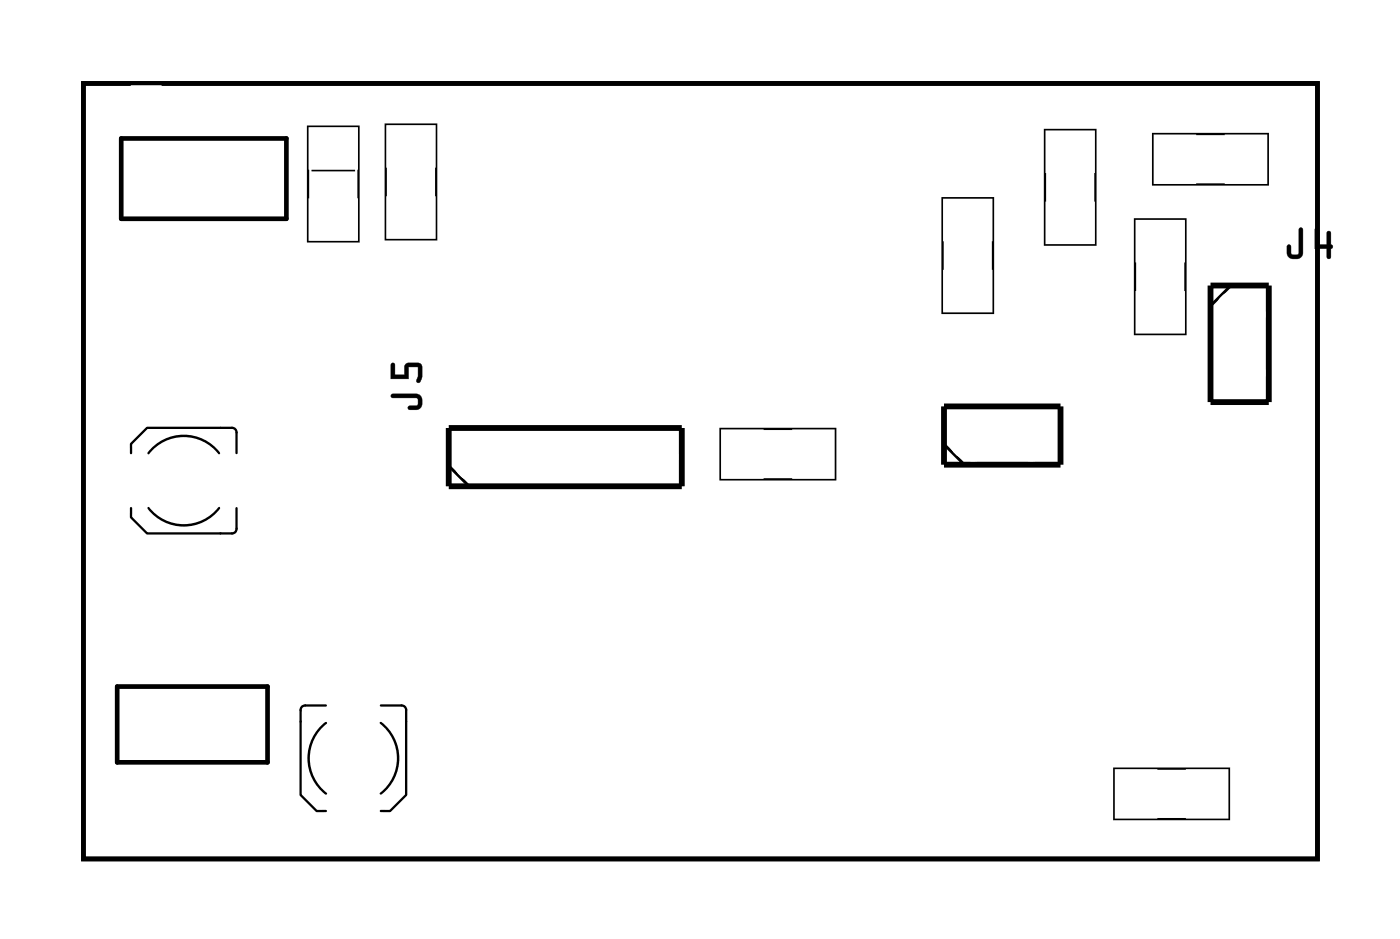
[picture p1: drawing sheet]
<svg xmlns="http://www.w3.org/2000/svg" width="61mm" height="41mm" viewBox="0 0 61 41" stroke-linecap="round" stroke-linejoin="round" font-family="sans-serif">
<path d="M3.6 3.6h53.8v33.8h-53.8zM5.3 6h7.2v3.5h-7.2zM5.1 29.9h6.6v3.3h-6.6z" fill="none" stroke="#000" stroke-width=".2"/>
<path d="M3.6 3.6h53.8v33.8h-53.8z" fill="none" stroke="#000" stroke-width=".04"/>
<g fill="#000">
<path d="M17.1 17.2h1a.36 .36 0 0 1 .3 .3 .36 .36 0 0 1-.3 .4h-.3v-.1v-.1h.4v-.4h-1.1zM17.1 15.8l.1 .1v.4h.4l.1-.4 .6-.1 .1 .2v.4a.15 .15 0 0 1 0 .2 .15 .15 0 0 1-.2 0v-.6h-.4v.5h-.8z"/>
<path d="M17.1 17.2h1a.37 .37 0 0 1 .3 .3 .37 .37 0 0 1-.3 .4h-.2a.1 .1 0 0 1-.1-.1 .1 .1 0 0 1 .1-.1h.3v-.3h-1.1zM17.1 17.2v.1h1.1v.4l-.4 .1 .3 .1a.35 .35 0 0 0 .3-.4 .35 .35 0 0 0-.3-.3zM17.1 15.8l.1 .1v.4h.4l.1-.4 .6-.1 .1 .2-.1 .6a.1 .1 0 0 1-.1 .1 .1 .1 0 0 1 0-.1v-.6h-.4v.5h-.8zM17.1 15.8l-.1 .7h.8v-.5h.4v.6v.1l.1-.1 .1-.6-.1-.2-.6 .1-.1 .4h-.4v-.4z"/>
<path d="M56.6 9.9l.2 .1v1a.37 .37 0 0 1-.4 .3 .37 .37 0 0 1-.3-.3v-.2a.1 .1 0 0 1 .1-.1 .1 .1 0 0 1 .1 .1v.3h.3zM56.7 10l-.1 1.1h-.3l-.1-.4h-.1v.3a.35 .35 0 0 0 .3 .3 .35 .35 0 0 0 .4-.3v-1zM57.3 9.9l.2 .1v.7h.3v-.5a.1 .1 0 0 1 .1-.1 .1 .1 0 0 1 .1 .1v.5a.09 .09 0 0 1 .1 0 .09 .09 0 0 1-.1 .1v.4a.1 .1 0 0 1-.1 .1 .1 .1 0 0 1-.1-.1v-.4h-.5zM57.4 10l-.1 .8h.5l.1 .4 .1 .1v-.5h.1l-.1-.1v-.6h-.1l-.1 .6h-.3v-.7z"/>
<path d="M56.6 9.9l.2 .1v1a.36 .36 0 0 1-.4 .3 .36 .36 0 0 1-.3-.3v-.3h.1h.1v.4h.3zM57.3 9.9l.2 .1v.7h.3v-.6h.2v.6l.1 .1h-.1v.5l-.2-.1v-.4h-.5z"/>
</g>
<g fill="none" stroke="#000" stroke-width=".1">
<path d="M9.6 19.8a1.95 1.95 0 0 0-3.1 0M10.1 18.6h-3.7l-.7 .7v.4M10.1 18.6l.2 .2v.9M13.4 5.5h2.2v5h-2.2zM13.6 7.4h1.9M16.8 5.4h2.2v5h-2.2zM31.4 18.7h5v2.2h-5zM41.1 8.6h2.2v5h-2.2zM45.6 5.7h2.2v5h-2.2zM49.5 9.6h2.2v5h-2.2zM50.3 5.8h5v2.2h-5zM5.7 22.1v.4l.7 .7h3.8l.1-.2v-.9"/>
<path d="M9.6 22.1a1.95 1.95 0 0 1-3.1 0M14.2 30.7h-.9l-.2 .2v3.7l.7 .7h.4M14.2 31.5a1.95 1.95 0 0 0 0 3.1M16.6 31.5a1.95 1.95 0 0 1 0 3.1M16.6 30.7h.9l.2 .2v3.7l-.7 .7h-.4M48.6 33.5h5v2.2h-5z"/>
</g>
<path d="M19.6 18.7h10.1v2.5h-10.1zM41.2 17.7h5v2.6h-5zM52.8 12.4h2.5v5.1h-2.5z" fill="none" stroke="#000" stroke-width=".25"/>
<path d="M41.2 19.4l.8 .9M53.7 12.4l-.9 .9M19.6 20.3l.9 .9" fill="none" stroke="#000" stroke-width=".13"/>
<path d="M5.5 33.6h1.2v2.2h-1.2z" fill="#fff"/>
<path d="M5.5 33.6h1.2v2.2h-1.2z" fill="none" stroke="#fff" stroke-width=".25"/>
<path d="M7.8 33.6h1.2v2.2h-1.2z" fill="#fff"/>
<path d="M7.8 33.6h1.2v2.2h-1.2z" fill="none" stroke="#fff" stroke-width=".25"/>
<path d="M10.1 33.6h1.2v2.2h-1.2z" fill="#fff"/>
<path d="M10.1 33.6h1.2v2.2h-1.2z" fill="none" stroke="#fff" stroke-width=".25"/>
<path d="M6.6 27.4h3.6v2.2h-3.6z" fill="#fff"/>
<path d="M6.6 27.4h3.6v2.2h-3.6z" fill="none" stroke="#fff" stroke-width=".25"/>
<path d="M48.7 33.6h1.6v1.9h-1.6z" fill="#fff"/>
<path d="M48.7 33.6h1.6v1.9h-1.6z" fill="none" stroke="#fff" stroke-width=".25"/>
<path d="M51.8 33.6h1.6v1.9h-1.6z" fill="#fff"/>
<path d="M51.8 33.6h1.6v1.9h-1.6z" fill="none" stroke="#fff" stroke-width=".25"/>
<circle cx="24.1" cy="12.6" r="1" fill="#fff"/>
<circle cx="24.1" cy="12.6" r="1" fill="none" stroke="#fff" stroke-width="1.3" stroke-linecap="butt"/>
<circle cx="25.3" cy="9.2" r="1" fill="#fff"/>
<circle cx="25.3" cy="9.2" r="1" fill="none" stroke="#fff" stroke-width="1.3" stroke-linecap="butt"/>
<circle cx="33.4" cy="12.6" r="1" fill="#fff"/>
<circle cx="33.4" cy="12.6" r="1" fill="none" stroke="#fff" stroke-width="1.3" stroke-linecap="butt"/>
<circle cx="32" cy="9.2" r="1" fill="#fff"/>
<circle cx="32" cy="9.2" r="1" fill="none" stroke="#fff" stroke-width="1.3" stroke-linecap="butt"/>
<circle cx="20.8" cy="19.9" r=".74" fill="#fff"/>
<circle cx="20.8" cy="19.9" r=".74" fill="none" stroke="#fff" stroke-width=".76" stroke-linecap="butt"/>
<circle cx="23.4" cy="19.9" r=".74" fill="#fff"/>
<circle cx="23.4" cy="19.9" r=".74" fill="none" stroke="#fff" stroke-width=".76" stroke-linecap="butt"/>
<circle cx="25.9" cy="19.9" r=".74" fill="#fff"/>
<circle cx="25.9" cy="19.9" r=".74" fill="none" stroke="#fff" stroke-width=".76" stroke-linecap="butt"/>
<circle cx="28.5" cy="19.9" r=".74" fill="#fff"/>
<circle cx="28.5" cy="19.9" r=".74" fill="none" stroke="#fff" stroke-width=".76" stroke-linecap="butt"/>
<circle cx="20.8" cy="19.9" r=".74" fill="#fff"/>
<circle cx="20.8" cy="19.9" r=".74" fill="none" stroke="#fff" stroke-width=".76" stroke-linecap="butt"/>
<circle cx="23.4" cy="19.9" r=".74" fill="#fff"/>
<circle cx="23.4" cy="19.9" r=".74" fill="none" stroke="#fff" stroke-width=".76" stroke-linecap="butt"/>
<circle cx="25.9" cy="19.9" r=".74" fill="#fff"/>
<circle cx="25.9" cy="19.9" r=".74" fill="none" stroke="#fff" stroke-width=".76" stroke-linecap="butt"/>
<circle cx="28.5" cy="19.9" r=".74" fill="#fff"/>
<circle cx="28.5" cy="19.9" r=".74" fill="none" stroke="#fff" stroke-width=".76" stroke-linecap="butt"/>
<path d="M13.6 5.7h1.9v1.6h-1.9z" fill="#fff"/>
<path d="M13.6 5.7h1.9v1.6h-1.9z" fill="none" stroke="#fff" stroke-width=".25"/>
<path d="M13.6 8.8h1.9v1.6h-1.9z" fill="#fff"/>
<path d="M13.6 8.8h1.9v1.6h-1.9z" fill="none" stroke="#fff" stroke-width=".25"/>
<path d="M17 8.7h1.9v1.6h-1.9z" fill="#fff"/>
<path d="M17 8.7h1.9v1.6h-1.9z" fill="none" stroke="#fff" stroke-width=".25"/>
<path d="M17 5.6h1.9v1.6h-1.9z" fill="#fff"/>
<path d="M17 5.6h1.9v1.6h-1.9z" fill="none" stroke="#fff" stroke-width=".25"/>
<circle cx="54" cy="13.7" r=".74" fill="#fff"/>
<circle cx="54" cy="13.7" r=".74" fill="none" stroke="#fff" stroke-width=".76" stroke-linecap="butt"/>
<circle cx="54" cy="16.3" r=".74" fill="#fff"/>
<circle cx="54" cy="16.3" r=".74" fill="none" stroke="#fff" stroke-width=".76" stroke-linecap="butt"/>
<circle cx="54" cy="13.7" r=".74" fill="#fff"/>
<circle cx="54" cy="13.7" r=".74" fill="none" stroke="#fff" stroke-width=".76" stroke-linecap="butt"/>
<circle cx="54" cy="16.3" r=".74" fill="#fff"/>
<circle cx="54" cy="16.3" r=".74" fill="none" stroke="#fff" stroke-width=".76" stroke-linecap="butt"/>
<path d="M45.7 8.9h1.9v1.6h-1.9z" fill="#fff"/>
<path d="M45.7 8.9h1.9v1.6h-1.9z" fill="none" stroke="#fff" stroke-width=".25"/>
<path d="M45.7 5.8h1.9v1.6h-1.9z" fill="#fff"/>
<path d="M45.7 5.8h1.9v1.6h-1.9z" fill="none" stroke="#fff" stroke-width=".25"/>
<path d="M50.4 6h1.6v1.9h-1.6z" fill="#fff"/>
<path d="M50.4 6h1.6v1.9h-1.6z" fill="none" stroke="#fff" stroke-width=".25"/>
<path d="M53.5 6h1.6v1.9h-1.6z" fill="#fff"/>
<path d="M53.5 6h1.6v1.9h-1.6z" fill="none" stroke="#fff" stroke-width=".25"/>
<path d="M49.6 12.8h1.9v1.6h-1.9z" fill="#fff"/>
<path d="M49.6 12.8h1.9v1.6h-1.9z" fill="none" stroke="#fff" stroke-width=".25"/>
<path d="M49.6 9.7h1.9v1.6h-1.9z" fill="#fff"/>
<path d="M49.6 9.7h1.9v1.6h-1.9z" fill="none" stroke="#fff" stroke-width=".25"/>
<path d="M41.2 8.8h1.9v1.6h-1.9z" fill="#fff"/>
<path d="M41.2 8.8h1.9v1.6h-1.9z" fill="none" stroke="#fff" stroke-width=".25"/>
<path d="M41.2 11.9h1.9v1.6h-1.9z" fill="#fff"/>
<path d="M41.2 11.9h1.9v1.6h-1.9z" fill="none" stroke="#fff" stroke-width=".25"/>
<path d="M31.6 18.8h1.6v1.9h-1.6z" fill="#fff"/>
<path d="M31.6 18.8h1.6v1.9h-1.6z" fill="none" stroke="#fff" stroke-width=".25"/>
<path d="M34.7 18.8h1.6v1.9h-1.6z" fill="#fff"/>
<path d="M34.7 18.8h1.6v1.9h-1.6z" fill="none" stroke="#fff" stroke-width=".25"/>
<path d="M24 14.6h2.5v2.6h-2.5z" fill="#fff"/>
<path d="M24 14.6h2.5v2.6h-2.5z" fill="none" stroke="#fff" stroke-width=".25"/>
<path d="M30.8 14.7h2.5v2.6h-2.5z" fill="#fff"/>
<path d="M30.8 14.7h2.5v2.6h-2.5z" fill="none" stroke="#fff" stroke-width=".25"/>
<path d="M6.5 25.3h5.7v4.3h-5.7z" fill="#fff"/>
<path d="M6.5 25.3h5.7v4.3h-5.7z" fill="none" stroke="#fff" stroke-width=".25"/>
<path d="M51.9 30.2h1.4v1.4h-1.4z" fill="#fff"/>
<path d="M51.9 30.2h1.4v1.4h-1.4z" fill="none" stroke="#fff" stroke-width=".76" stroke-linecap="butt"/>
<circle cx="52.6" cy="30.9" r=".7" fill="#fff"/>
<circle cx="52.6" cy="30.9" r=".7" fill="none" stroke="#fff" stroke-width=".76" stroke-linecap="butt"/>
<circle cx="52.6" cy="23.3" r=".7" fill="#fff"/>
<circle cx="52.6" cy="23.3" r=".7" fill="none" stroke="#fff" stroke-width=".76" stroke-linecap="butt"/>
<circle cx="50.1" cy="30.9" r=".7" fill="#fff"/>
<circle cx="50.1" cy="30.9" r=".7" fill="none" stroke="#fff" stroke-width=".76" stroke-linecap="butt"/>
<circle cx="50.1" cy="23.3" r=".7" fill="#fff"/>
<circle cx="50.1" cy="23.3" r=".7" fill="none" stroke="#fff" stroke-width=".76" stroke-linecap="butt"/>
<circle cx="47.5" cy="30.9" r=".7" fill="#fff"/>
<circle cx="47.5" cy="30.9" r=".7" fill="none" stroke="#fff" stroke-width=".76" stroke-linecap="butt"/>
<circle cx="47.5" cy="23.3" r=".7" fill="#fff"/>
<circle cx="47.5" cy="23.3" r=".7" fill="none" stroke="#fff" stroke-width=".76" stroke-linecap="butt"/>
<circle cx="45" cy="30.9" r=".7" fill="#fff"/>
<circle cx="45" cy="30.9" r=".7" fill="none" stroke="#fff" stroke-width=".76" stroke-linecap="butt"/>
<circle cx="45" cy="23.3" r=".7" fill="#fff"/>
<circle cx="45" cy="23.3" r=".7" fill="none" stroke="#fff" stroke-width=".76" stroke-linecap="butt"/>
<circle cx="42.5" cy="30.9" r=".7" fill="#fff"/>
<circle cx="42.5" cy="30.9" r=".7" fill="none" stroke="#fff" stroke-width=".76" stroke-linecap="butt"/>
<circle cx="42.5" cy="23.3" r=".7" fill="#fff"/>
<circle cx="42.5" cy="23.3" r=".7" fill="none" stroke="#fff" stroke-width=".76" stroke-linecap="butt"/>
<circle cx="39.9" cy="30.9" r=".7" fill="#fff"/>
<circle cx="39.9" cy="30.9" r=".7" fill="none" stroke="#fff" stroke-width=".76" stroke-linecap="butt"/>
<circle cx="39.9" cy="23.3" r=".7" fill="#fff"/>
<circle cx="39.9" cy="23.3" r=".7" fill="none" stroke="#fff" stroke-width=".76" stroke-linecap="butt"/>
<circle cx="37.4" cy="30.9" r=".7" fill="#fff"/>
<circle cx="37.4" cy="30.9" r=".7" fill="none" stroke="#fff" stroke-width=".76" stroke-linecap="butt"/>
<circle cx="37.4" cy="23.3" r=".7" fill="#fff"/>
<circle cx="37.4" cy="23.3" r=".7" fill="none" stroke="#fff" stroke-width=".76" stroke-linecap="butt"/>
<circle cx="34.8" cy="30.9" r=".7" fill="#fff"/>
<circle cx="34.8" cy="30.9" r=".7" fill="none" stroke="#fff" stroke-width=".76" stroke-linecap="butt"/>
<circle cx="34.8" cy="23.3" r=".7" fill="#fff"/>
<circle cx="34.8" cy="23.3" r=".7" fill="none" stroke="#fff" stroke-width=".76" stroke-linecap="butt"/>
<circle cx="32.3" cy="30.9" r=".7" fill="#fff"/>
<circle cx="32.3" cy="30.9" r=".7" fill="none" stroke="#fff" stroke-width=".76" stroke-linecap="butt"/>
<circle cx="32.3" cy="23.3" r=".7" fill="#fff"/>
<circle cx="32.3" cy="23.3" r=".7" fill="none" stroke="#fff" stroke-width=".76" stroke-linecap="butt"/>
<circle cx="29.8" cy="30.9" r=".7" fill="#fff"/>
<circle cx="29.8" cy="30.9" r=".7" fill="none" stroke="#fff" stroke-width=".76" stroke-linecap="butt"/>
<circle cx="29.8" cy="23.3" r=".7" fill="#fff"/>
<circle cx="29.8" cy="23.3" r=".7" fill="none" stroke="#fff" stroke-width=".76" stroke-linecap="butt"/>
<circle cx="27.2" cy="30.9" r=".7" fill="#fff"/>
<circle cx="27.2" cy="30.9" r=".7" fill="none" stroke="#fff" stroke-width=".76" stroke-linecap="butt"/>
<circle cx="27.2" cy="23.3" r=".7" fill="#fff"/>
<circle cx="27.2" cy="23.3" r=".7" fill="none" stroke="#fff" stroke-width=".76" stroke-linecap="butt"/>
<circle cx="24.7" cy="30.9" r=".7" fill="#fff"/>
<circle cx="24.7" cy="30.9" r=".7" fill="none" stroke="#fff" stroke-width=".76" stroke-linecap="butt"/>
<circle cx="24.7" cy="23.3" r=".7" fill="#fff"/>
<circle cx="24.7" cy="23.3" r=".7" fill="none" stroke="#fff" stroke-width=".76" stroke-linecap="butt"/>
<circle cx="22.1" cy="30.9" r=".7" fill="#fff"/>
<circle cx="22.1" cy="30.9" r=".7" fill="none" stroke="#fff" stroke-width=".76" stroke-linecap="butt"/>
<circle cx="22.1" cy="23.3" r=".7" fill="#fff"/>
<circle cx="22.1" cy="23.3" r=".7" fill="none" stroke="#fff" stroke-width=".76" stroke-linecap="butt"/>
<circle cx="19.6" cy="30.9" r=".7" fill="#fff"/>
<circle cx="19.6" cy="30.9" r=".7" fill="none" stroke="#fff" stroke-width=".76" stroke-linecap="butt"/>
<circle cx="19.6" cy="23.3" r=".7" fill="#fff"/>
<circle cx="19.6" cy="23.3" r=".7" fill="none" stroke="#fff" stroke-width=".76" stroke-linecap="butt"/>
<path d="M9.3 15.6h1.5v1.4h-1.5z" fill="#fff"/>
<path d="M9.3 15.6h1.5v1.4h-1.5z" fill="none" stroke="#fff" stroke-width=".76" stroke-linecap="butt"/>
<circle cx="10.1" cy="16.3" r=".74" fill="#fff"/>
<circle cx="10.1" cy="16.3" r=".74" fill="none" stroke="#fff" stroke-width=".76" stroke-linecap="butt"/>
<circle cx="10.1" cy="13.8" r=".74" fill="#fff"/>
<circle cx="10.1" cy="13.8" r=".74" fill="none" stroke="#fff" stroke-width=".76" stroke-linecap="butt"/>
<path d="M14.6 33.5h1.6v2.6h-1.6z" fill="#fff"/>
<path d="M14.6 33.5h1.6v2.6h-1.6z" fill="none" stroke="#fff" stroke-width=".25"/>
<path d="M14.6 29.9h1.6v2.6h-1.6z" fill="#fff"/>
<path d="M14.6 29.9h1.6v2.6h-1.6z" fill="none" stroke="#fff" stroke-width=".25"/>
<path d="M4.9 20.1h2.6v1.6h-2.6z" fill="#fff"/>
<path d="M4.9 20.1h2.6v1.6h-2.6z" fill="none" stroke="#fff" stroke-width=".25"/>
<path d="M8.5 20.1h2.6v1.6h-2.6z" fill="#fff"/>
<path d="M8.5 20.1h2.6v1.6h-2.6z" fill="none" stroke="#fff" stroke-width=".25"/>
<path d="M11 3.9h1.1v1.5h-1.1z" fill="#fff"/>
<path d="M11 3.9h1.1v1.5h-1.1z" fill="none" stroke="#fff" stroke-width=".25"/>
<path d="M11 10.1h1.1v1.5h-1.1z" fill="#fff"/>
<path d="M11 10.1h1.1v1.5h-1.1z" fill="none" stroke="#fff" stroke-width=".25"/>
<path d="M8.5 3.9h1v1.5h-1z" fill="#fff"/>
<path d="M8.5 3.9h1v1.5h-1z" fill="none" stroke="#fff" stroke-width=".25"/>
<path d="M5.8 3.8h1.1v1.6h-1.1z" fill="#fff"/>
<path d="M5.8 3.8h1.1v1.6h-1.1z" fill="none" stroke="#fff" stroke-width=".25"/>
<path d="M4.2 20.3h2.9v1.3h-2.9z" fill="#fff"/>
<path d="M4.2 20.3h2.9v1.3h-2.9z" fill="none" stroke="#fff" stroke-width=".25"/>
<path d="M14.9 29.1h1v2.7h-1z" fill="#fff"/>
<path d="M14.9 29.1h1v2.7h-1z" fill="none" stroke="#fff" stroke-width=".25"/>
<path d="M8.8 20.2h3.3v1.5h-3.3z" fill="#fff"/>
<path d="M8.8 20.2h3.3v1.5h-3.3z" fill="none" stroke="#fff" stroke-width=".25"/>
<path d="M14.7 33.5h1.4v3.3h-1.4z" fill="#fff"/>
<path d="M14.7 33.5h1.4v3.3h-1.4z" fill="none" stroke="#fff" stroke-width=".25"/>
<path d="M10.9 4.4h1v1.1h-1z" fill="#fff"/>
<path d="M10.9 4.4h1v1.1h-1z" fill="none" stroke="#fff" stroke-width=".25"/>
<path d="M8.4 4.4h1v1.1h-1z" fill="#fff"/>
<path d="M8.4 4.4h1v1.1h-1z" fill="none" stroke="#fff" stroke-width=".25"/>
<path d="M5.9 4.4h1v1.1h-1z" fill="#fff"/>
<path d="M5.9 4.4h1v1.1h-1z" fill="none" stroke="#fff" stroke-width=".25"/>
<path d="M10.9 10h1v1.2h-1z" fill="#fff"/>
<path d="M10.9 10h1v1.2h-1z" fill="none" stroke="#fff" stroke-width=".25"/>
<path d="M8.4 10h1v1.2h-1z" fill="#fff"/>
<path d="M8.4 10h1v1.2h-1z" fill="none" stroke="#fff" stroke-width=".25"/>
<path d="M5.9 10h1v1.2h-1z" fill="#fff"/>
<path d="M5.9 10h1v1.2h-1z" fill="none" stroke="#fff" stroke-width=".25"/>
<circle cx="10.4" cy="7.8" r=".43" fill="#fff"/>
<circle cx="10.4" cy="7.8" r=".43" fill="none" stroke="#fff" stroke-width=".25"/>
<circle cx="7.4" cy="7.8" r=".43" fill="#fff"/>
<circle cx="7.4" cy="7.8" r=".43" fill="none" stroke="#fff" stroke-width=".25"/>
<circle cx="10.4" cy="7.8" r=".43" fill="#fff"/>
<circle cx="10.4" cy="7.8" r=".43" fill="none" stroke="#fff" stroke-width=".25"/>
<circle cx="7.4" cy="7.8" r=".43" fill="#fff"/>
<circle cx="7.4" cy="7.8" r=".43" fill="none" stroke="#fff" stroke-width=".25"/>
<circle cx="10.4" cy="7.8" r=".43" fill="#fff"/>
<circle cx="10.4" cy="7.8" r=".43" fill="none" stroke="#fff" stroke-width=".25"/>
<circle cx="7.4" cy="7.8" r=".43" fill="#fff"/>
<circle cx="7.4" cy="7.8" r=".43" fill="none" stroke="#fff" stroke-width=".25"/>
<circle cx="42.4" cy="19" r=".74" fill="#fff"/>
<circle cx="42.4" cy="19" r=".74" fill="none" stroke="#fff" stroke-width=".76" stroke-linecap="butt"/>
<circle cx="45" cy="19" r=".74" fill="#fff"/>
<circle cx="45" cy="19" r=".74" fill="none" stroke="#fff" stroke-width=".76" stroke-linecap="butt"/>
<circle cx="42.4" cy="19" r=".74" fill="#fff"/>
<circle cx="42.4" cy="19" r=".74" fill="none" stroke="#fff" stroke-width=".76" stroke-linecap="butt"/>
<circle cx="45" cy="19" r=".74" fill="#fff"/>
<circle cx="45" cy="19" r=".74" fill="none" stroke="#fff" stroke-width=".76" stroke-linecap="butt"/>
<circle cx="33.4" cy="12.5" r=".64" fill="#fff"/>
<circle cx="33.4" cy="12.5" r=".64" fill="none" stroke="#fff" stroke-width=".51"/>
<circle cx="23.9" cy="12.5" r=".64" fill="#fff"/>
<circle cx="23.9" cy="12.5" r=".64" fill="none" stroke="#fff" stroke-width=".51"/>
<circle cx="32" cy="9.1" r=".64" fill="#fff"/>
<circle cx="32" cy="9.1" r=".64" fill="none" stroke="#fff" stroke-width=".51"/>
<circle cx="32" cy="15.8" r=".64" fill="#fff"/>
<circle cx="32" cy="15.8" r=".64" fill="none" stroke="#fff" stroke-width=".51"/>
<circle cx="25.3" cy="15.8" r=".64" fill="#fff"/>
<circle cx="25.3" cy="15.8" r=".64" fill="none" stroke="#fff" stroke-width=".51"/>
<circle cx="25.3" cy="9.1" r=".64" fill="#fff"/>
<circle cx="25.3" cy="9.1" r=".64" fill="none" stroke="#fff" stroke-width=".51"/>
<circle cx="28.7" cy="12.5" r="1.5" fill="#fff"/>
<circle cx="28.7" cy="12.5" r="1.5" fill="none" stroke="#fff" stroke-width=".25"/>
</svg>
